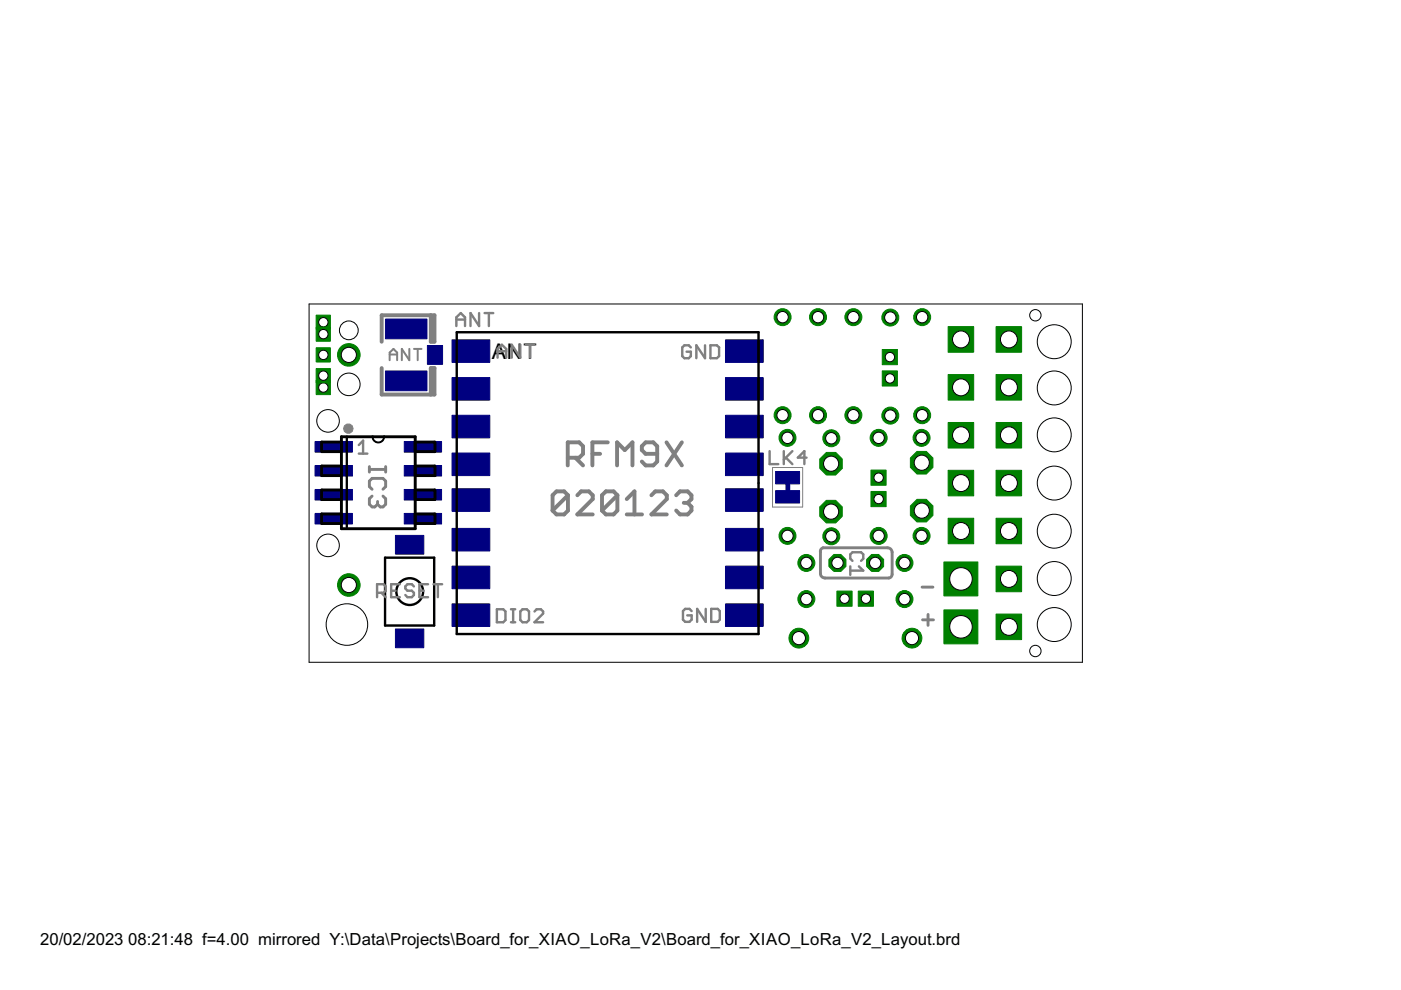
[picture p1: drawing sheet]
<svg xmlns="http://www.w3.org/2000/svg" width="297mm" height="210mm" viewBox="0 0 297 210" stroke-linecap="round" stroke-linejoin="round" font-family="sans-serif">
<defs><g id="words">
<text font-size="5.1" x="104.2" y="76">ANT</text>
<g font-size="4">
<text x="8.5" y="200.4">20/02/2023</text>
<text x="27.2" y="200.4">08:21:48 f=4.00 mirrored Y:\Data\Projects\Board_for_XIAO_LoRa_V2\Board_for_XIAO_LoRa_V2_Layout.brd</text>
</g>
</g></defs>
<g fill="#000080" stroke="#000080" stroke-width=".21">
<path d="M153.8 128h8v4.8h-8z"/>
<path d="M153.8 120h8v4.8h-8z"/>
<path d="M153.8 112h8v4.8h-8z"/>
<path d="M153.8 103.6h8v4.8h-8z"/>
<path d="M153.8 96.1h8v4.7h-8z"/>
<path d="M153.8 88.1h8v4.7h-8z"/>
<path d="M153.8 80.1h8v4.7h-8z"/>
<path d="M153.8 72.1h8v4.7h-8z"/>
<path d="M95.8 72.1h8v4.7h-8z"/>
<path d="M95.8 80.1h8v4.7h-8z"/>
<path d="M95.8 88.1h8v4.7h-8z"/>
<path d="M95.8 96.1h8v4.7h-8z"/>
<path d="M95.8 103.6h8v4.8h-8z"/>
<path d="M95.8 112h8v4.8h-8z"/>
<path d="M95.8 120h8v4.8h-8z"/>
<path d="M95.8 128h8v4.8h-8z"/>
<path d="M81.7 67.6h8.8v4.2h-8.8z"/>
<path d="M81.7 78.7h8.8v4.1h-8.8z"/>
<path d="M90.6 73.3h3.2v3.9h-3.2z"/>
<path d="M83.8 133.3h6.1v4h-6.1z"/>
<path d="M83.8 113.5h6.1v4h-6.1z"/>
<path d="M66.8 93.6h7.9v2.3h-7.9z"/>
<path d="M66.8 98.7h7.9v2.2h-7.9z"/>
<path d="M66.8 103.8h7.9v2.2h-7.9z"/>
<path d="M66.8 108.9h7.9v2.2h-7.9z"/>
<path d="M85.7 108.9h7.9v2.2h-7.9z"/>
<path d="M85.7 103.8h7.9v2.2h-7.9z"/>
<path d="M85.7 98.7h7.9v2.2h-7.9z"/>
<path d="M85.7 93.6h7.9v2.3h-7.9z"/>
<path d="M164.4 104h5.1v2.7h-5.1z"/>
<path d="M164.4 100h5.1v2.6h-5.1z"/>
</g>
<path d="M167 101.1v4.1" fill="none" stroke="#000080" stroke-width="1"/>
<circle cx="74" cy="75.2" r="2.39" fill="#008000" stroke="#008000" stroke-width=".21"/>
<circle cx="74" cy="75.2" r="1.61" fill="#fff" stroke="#000" stroke-width=".21"/>
<circle cx="173.4" cy="88" r="1.8" fill="#008000" stroke="#008000" stroke-width=".21"/>
<circle cx="173.4" cy="88" r="1.21" fill="#fff" stroke="#000" stroke-width=".21"/>
<circle cx="173.4" cy="67.2" r="1.8" fill="#008000" stroke="#008000" stroke-width=".21"/>
<circle cx="173.4" cy="67.2" r="1.21" fill="#fff" stroke="#000" stroke-width=".21"/>
<circle cx="165.9" cy="88" r="1.8" fill="#008000" stroke="#008000" stroke-width=".21"/>
<circle cx="165.9" cy="88" r="1.21" fill="#fff" stroke="#000" stroke-width=".21"/>
<circle cx="165.9" cy="67.2" r="1.8" fill="#008000" stroke="#008000" stroke-width=".21"/>
<circle cx="165.9" cy="67.2" r="1.21" fill="#fff" stroke="#000" stroke-width=".21"/>
<circle cx="180.9" cy="88" r="1.8" fill="#008000" stroke="#008000" stroke-width=".21"/>
<circle cx="180.9" cy="88" r="1.21" fill="#fff" stroke="#000" stroke-width=".21"/>
<circle cx="180.9" cy="67.2" r="1.8" fill="#008000" stroke="#008000" stroke-width=".21"/>
<circle cx="180.9" cy="67.2" r="1.21" fill="#fff" stroke="#000" stroke-width=".21"/>
<circle cx="171" cy="127" r="1.8" fill="#008000" stroke="#008000" stroke-width=".21"/>
<circle cx="171" cy="127" r="1.21" fill="#fff" stroke="#000" stroke-width=".21"/>
<circle cx="191.8" cy="127" r="1.8" fill="#008000" stroke="#008000" stroke-width=".21"/>
<circle cx="191.8" cy="127" r="1.21" fill="#fff" stroke="#000" stroke-width=".21"/>
<circle cx="193.4" cy="135.3" r="2.1" fill="#008000" stroke="#008000" stroke-width=".21"/>
<circle cx="193.4" cy="135.3" r="1.4" fill="#fff" stroke="#000" stroke-width=".21"/>
<circle cx="169.4" cy="135.3" r="2.1" fill="#008000" stroke="#008000" stroke-width=".21"/>
<circle cx="169.4" cy="135.3" r="1.4" fill="#fff" stroke="#000" stroke-width=".21"/>
<circle cx="171" cy="119.4" r="1.8" fill="#008000" stroke="#008000" stroke-width=".21"/>
<circle cx="171" cy="119.4" r="1.21" fill="#fff" stroke="#000" stroke-width=".21"/>
<circle cx="191.8" cy="119.4" r="1.8" fill="#008000" stroke="#008000" stroke-width=".21"/>
<circle cx="191.8" cy="119.4" r="1.21" fill="#fff" stroke="#000" stroke-width=".21"/>
<path d="M211.2 109.9h5.4v5.4h-5.4z" fill="#008000" stroke="#008000" stroke-width=".21"/>
<circle cx="213.9" cy="112.6" r="1.8" fill="#fff" stroke="#000" stroke-width=".21"/>
<path d="M211.2 99.7h5.4v5.4h-5.4z" fill="#008000" stroke="#008000" stroke-width=".21"/>
<circle cx="213.9" cy="102.4" r="1.8" fill="#fff" stroke="#000" stroke-width=".21"/>
<path d="M211.2 89.6h5.4v5.4h-5.4z" fill="#008000" stroke="#008000" stroke-width=".21"/>
<circle cx="213.9" cy="92.3" r="1.8" fill="#fff" stroke="#000" stroke-width=".21"/>
<path d="M211.2 79.4h5.4v5.4h-5.4z" fill="#008000" stroke="#008000" stroke-width=".21"/>
<circle cx="213.9" cy="82.1" r="1.8" fill="#fff" stroke="#000" stroke-width=".21"/>
<path d="M211.2 69.3h5.4v5.4h-5.4z" fill="#008000" stroke="#008000" stroke-width=".21"/>
<circle cx="213.9" cy="72" r="1.8" fill="#fff" stroke="#000" stroke-width=".21"/>
<path d="M211.2 120h5.4v5.5h-5.4z" fill="#008000" stroke="#008000" stroke-width=".21"/>
<circle cx="213.9" cy="122.7" r="1.8" fill="#fff" stroke="#000" stroke-width=".21"/>
<path d="M211.2 130.2h5.4v5.4h-5.4z" fill="#008000" stroke="#008000" stroke-width=".21"/>
<circle cx="213.9" cy="132.9" r="1.8" fill="#fff" stroke="#000" stroke-width=".21"/>
<circle cx="195.4" cy="113.6" r="1.8" fill="#008000" stroke="#008000" stroke-width=".21"/>
<circle cx="195.4" cy="113.6" r="1.21" fill="#fff" stroke="#000" stroke-width=".21"/>
<circle cx="195.4" cy="92.8" r="1.8" fill="#008000" stroke="#008000" stroke-width=".21"/>
<circle cx="195.4" cy="92.8" r="1.21" fill="#fff" stroke="#000" stroke-width=".21"/>
<circle cx="176.3" cy="113.7" r="1.8" fill="#008000" stroke="#008000" stroke-width=".21"/>
<circle cx="176.3" cy="113.7" r="1.21" fill="#fff" stroke="#000" stroke-width=".21"/>
<circle cx="176.3" cy="92.9" r="1.8" fill="#008000" stroke="#008000" stroke-width=".21"/>
<circle cx="176.3" cy="92.9" r="1.21" fill="#fff" stroke="#000" stroke-width=".21"/>
<path d="M201 109.9h5.4v5.4h-5.4z" fill="#008000" stroke="#008000" stroke-width=".21"/>
<circle cx="203.8" cy="112.6" r="1.8" fill="#fff" stroke="#000" stroke-width=".21"/>
<path d="M201 99.7h5.4v5.4h-5.4z" fill="#008000" stroke="#008000" stroke-width=".21"/>
<circle cx="203.8" cy="102.4" r="1.8" fill="#fff" stroke="#000" stroke-width=".21"/>
<path d="M201 89.6h5.4v5.4h-5.4z" fill="#008000" stroke="#008000" stroke-width=".21"/>
<circle cx="203.8" cy="92.3" r="1.8" fill="#fff" stroke="#000" stroke-width=".21"/>
<path d="M201 79.4h5.4v5.4h-5.4z" fill="#008000" stroke="#008000" stroke-width=".21"/>
<circle cx="203.8" cy="82.1" r="1.8" fill="#fff" stroke="#000" stroke-width=".21"/>
<path d="M201 69.3h5.4v5.4h-5.4z" fill="#008000" stroke="#008000" stroke-width=".21"/>
<circle cx="203.8" cy="72" r="1.8" fill="#fff" stroke="#000" stroke-width=".21"/>
<path d="M200.1 119.1h7.2v7.2h-7.2z" fill="#008000" stroke="#008000" stroke-width=".21"/>
<circle cx="203.8" cy="122.7" r="2.39" fill="#fff" stroke="#000" stroke-width=".21"/>
<path d="M200.1 129.3h7.2v7.2h-7.2z" fill="#008000" stroke="#008000" stroke-width=".21"/>
<circle cx="203.8" cy="132.9" r="2.39" fill="#fff" stroke="#000" stroke-width=".21"/>
<path d="M187 74.1h3.3v3.2h-3.3z" fill="#008000" stroke="#008000" stroke-width=".21"/>
<circle cx="188.7" cy="75.7" r=".99" fill="#fff" stroke="#000" stroke-width=".21"/>
<path d="M187 78.6h3.3v3.3h-3.3z" fill="#008000" stroke="#008000" stroke-width=".21"/>
<circle cx="188.7" cy="80.2" r=".99" fill="#fff" stroke="#000" stroke-width=".21"/>
<path d="M184.7 104.2h3.2v3.2h-3.2z" fill="#008000" stroke="#008000" stroke-width=".21"/>
<circle cx="186.3" cy="105.8" r=".99" fill="#fff" stroke="#000" stroke-width=".21"/>
<path d="M184.7 99.7h3.2v3.2h-3.2z" fill="#008000" stroke="#008000" stroke-width=".21"/>
<circle cx="186.3" cy="101.3" r=".99" fill="#fff" stroke="#000" stroke-width=".21"/>
<circle cx="74" cy="124" r="2.39" fill="#008000" stroke="#008000" stroke-width=".21"/>
<circle cx="74" cy="124" r="1.61" fill="#fff" stroke="#000" stroke-width=".21"/>
<path d="M177.4 125.3h3.3v3.2h-3.3z" fill="#008000" stroke="#008000" stroke-width=".21"/>
<circle cx="179.1" cy="126.9" r=".99" fill="#fff" stroke="#000" stroke-width=".21"/>
<path d="M182 125.3h3.2v3.2h-3.2z" fill="#008000" stroke="#008000" stroke-width=".21"/>
<circle cx="183.6" cy="126.9" r=".99" fill="#fff" stroke="#000" stroke-width=".21"/>
<circle cx="195.5" cy="67.2" r="1.8" fill="#008000" stroke="#008000" stroke-width=".21"/>
<circle cx="195.5" cy="67.2" r="1.21" fill="#fff" stroke="#000" stroke-width=".21"/>
<circle cx="195.5" cy="88" r="1.8" fill="#008000" stroke="#008000" stroke-width=".21"/>
<circle cx="195.5" cy="88" r="1.21" fill="#fff" stroke="#000" stroke-width=".21"/>
<circle cx="167" cy="113.6" r="1.8" fill="#008000" stroke="#008000" stroke-width=".21"/>
<circle cx="167" cy="113.6" r="1.21" fill="#fff" stroke="#000" stroke-width=".21"/>
<circle cx="167" cy="92.8" r="1.8" fill="#008000" stroke="#008000" stroke-width=".21"/>
<circle cx="167" cy="92.8" r="1.21" fill="#fff" stroke="#000" stroke-width=".21"/>
<circle cx="177.5" cy="119.4" r="1.95" fill="#008000" stroke="#008000" stroke-width=".21"/>
<circle cx="177.6" cy="119.4" r="1.21" fill="#fff" stroke="#000" stroke-width=".21"/>
<circle cx="185.5" cy="119.4" r="1.95" fill="#008000" stroke="#008000" stroke-width=".21"/>
<circle cx="185.6" cy="119.4" r="1.21" fill="#fff" stroke="#000" stroke-width=".21"/>
<path d="M67 66.8h3v3h-3z" fill="#008000" stroke="#008000" stroke-width=".21"/>
<circle cx="68.6" cy="68.3" r=".99" fill="#fff" stroke="#000" stroke-width=".21"/>
<path d="M67 80.7h3v3h-3z" fill="#008000" stroke="#008000" stroke-width=".21"/>
<circle cx="68.6" cy="82.2" r=".99" fill="#fff" stroke="#000" stroke-width=".21"/>
<path d="M67 69.3h3v3h-3z" fill="#008000" stroke="#008000" stroke-width=".21"/>
<circle cx="68.6" cy="70.8" r=".99" fill="#fff" stroke="#000" stroke-width=".21"/>
<path d="M67 78.1h3v3.1h-3z" fill="#008000" stroke="#008000" stroke-width=".21"/>
<circle cx="68.6" cy="79.7" r=".99" fill="#fff" stroke="#000" stroke-width=".21"/>
<circle cx="176.2" cy="108.5" r="2.59" fill="#008000" stroke="#008000" stroke-width=".21"/>
<circle cx="176.2" cy="108.5" r="1.61" fill="#fff" stroke="#000" stroke-width=".21"/>
<circle cx="176.2" cy="98.3" r="2.59" fill="#008000" stroke="#008000" stroke-width=".21"/>
<circle cx="176.2" cy="98.3" r="1.61" fill="#fff" stroke="#000" stroke-width=".21"/>
<path d="M67 73.7h3v3.1h-3z" fill="#008000" stroke="#008000" stroke-width=".21"/>
<circle cx="68.6" cy="75.2" r=".99" fill="#fff" stroke="#000" stroke-width=".21"/>
<circle cx="188.8" cy="67.3" r="1.8" fill="#008000" stroke="#008000" stroke-width=".21"/>
<circle cx="188.8" cy="67.3" r="1.21" fill="#fff" stroke="#000" stroke-width=".21"/>
<circle cx="188.8" cy="88.1" r="1.8" fill="#008000" stroke="#008000" stroke-width=".21"/>
<circle cx="188.8" cy="88.1" r="1.21" fill="#fff" stroke="#000" stroke-width=".21"/>
<circle cx="195.4" cy="108.3" r="2.59" fill="#008000" stroke="#008000" stroke-width=".21"/>
<circle cx="195.4" cy="108.3" r="1.61" fill="#fff" stroke="#000" stroke-width=".21"/>
<circle cx="195.4" cy="98.1" r="2.59" fill="#008000" stroke="#008000" stroke-width=".21"/>
<circle cx="195.4" cy="98.1" r="1.61" fill="#fff" stroke="#000" stroke-width=".21"/>
<circle cx="186.3" cy="113.6" r="1.8" fill="#008000" stroke="#008000" stroke-width=".21"/>
<circle cx="186.3" cy="113.6" r="1.21" fill="#fff" stroke="#000" stroke-width=".21"/>
<circle cx="186.3" cy="92.8" r="1.8" fill="#008000" stroke="#008000" stroke-width=".21"/>
<circle cx="186.3" cy="92.8" r="1.21" fill="#fff" stroke="#000" stroke-width=".21"/>
<g fill="none" stroke="#808080" stroke-width=".51">
<path d="M96.8 69.1v-1.8l.9-.9 .9 .9v1.8M96.8 67.8h1.8M101.6 66.4v2.7l-1.8-2.7v2.7M102.7 66.4h1.9M103.7 66.4v2.7M105.5 75.8v-1.8l.9-.9 .9 .9v1.8M105.5 74.5h1.8M110.3 73.1v2.7l-1.8-2.7v2.7M111.5 73.1h1.8M112.4 73.1v2.7M146.5 73.7l-.5-.5h-.9l-.4 .5v1.8l.4 .4h.9l.5-.4v-.9h-.9M149.5 73.2v2.7l-1.9-2.7v2.7"/>
<path d="M150.6 73.2h1.4l.5 .5v1.8l-.5 .4h-1.4zM76.1 94.4l.9-1v2.8M76.1 96.2h1.8M163.2 95.7v2.7h1.8M166.2 95.7v2.7M166.6 97l1.4 1.4M168 95.7l-1.8 1.8M171 97h-1.8l1.3-1.3v2.7M180.7 118.9l-.4-.5v-.9l.4-.4h1.9l.4 .4v.9l-.4 .5M79.9 125.7h1.4l.5-.5v-.9l-.5-.4h-1.4v2.7M80.9 125.7l.9 .9M82.9 125.2h1"/>
<path d="M84.8 123.9h-1.9v2.7h1.9M87.8 124.3l-.5-.4h-.9l-.5 .4v.5l.5 .4h.9l.5 .5v.5l-.5 .4h-.9l-.5-.4M88.9 125.2h.9M90.8 123.9h-1.9v2.7h1.9M91.9 123.9h1.8M92.8 123.9v2.7M105.3 129.2h1.4l.5 .4v1.9l-.5 .4h-1.4zM108.3 131.9h.9M108.3 129.2h.9M108.8 129.2v2.7M110.3 129.6l.5-.4h.9l.5 .4v1.9l-.5 .4h-.9l-.5-.4zM113.3 129.6l.5-.4h.9l.4 .4v.5l-1.8 1.8h1.8"/>
<path d="M146.6 129.6l-.4-.5h-.9l-.5 .5v1.8l.5 .4h.9l.4-.4v-.9h-.9M149.6 129.1v2.7l-1.8-2.7v2.7M150.8 129.1h1.4l.4 .5v1.8l-.4 .4h-1.4zM180.3 120.1v1.8M182.1 120.1l.9 .9h-2.7"/>
</g>
<g fill="none" stroke="#808080" stroke-width=".83">
<path d="M80.9 78v5.7h11.2v-5.7h-.8v5.7M91.3 66.8v5.7h.8v-5.7h-11.2v5.7M91.7 67.2v5.3M91.7 78v5.2M120.4 97h2.4l.8-.8v-1.6l-.8-.8h-2.4v4.9M122 97l1.6 1.7M125.6 96.2h1.6M128.9 93.8h-3.3v4.9M130.8 98.7v-4.9l1.7 1.6 1.6-1.6v4.9M139.3 96.2h-2.4l-.8-.8v-.8l.8-.8h1.6l.8 .8v3.3l-.8 .8h-1.6l-.8-.8M141.3 93.8l3.3 4.9M144.6 93.8l-3.3 4.9"/>
<path d="M120.4 105l-.8-.8h-1.6l-.8 .8v3.2M120.4 105v3.2l-.8 .9h-1.6l-.8-.9M120.4 105l-3.2 3.2M122.4 105l.8-.8h1.6l.9 .8v.8l-3.3 3.3h3.3M130.9 105l-.8-.8h-1.6l-.9 .8v3.2M130.9 105v3.2l-.8 .9h-1.6l-.9-.9M130.9 105l-3.3 3.2M132.9 109.1h3.2M132.9 105.8l1.6-1.6v4.9M138.1 105l.8-.8h1.6l.9 .8v.8l-3.3 3.3h3.3M143.4 105l.8-.8h1.6l.8 .8v.8l-.8 .8M145 106.6h.8"/>
<path d="M145.8 106.6l.8 .8v.8l-.8 .9h-1.6l-.8-.9"/>
</g>
<path d="M82.6 76.4v-1.6l.8-.8 .8 .8v1.6M82.6 75.2h1.6M86.8 74v2.4l-1.6-2.4v2.4M87.8 74h1.6M88.6 74v2.4" fill="none" stroke="#808080" stroke-width=".42"/>
<circle cx="73.8" cy="90.9" r="1.02" fill="#808080" stroke="#808080" stroke-width=".21"/>
<path d="M78.3 98.9v1.2M78.3 99.5h3.5M81.8 98.9v1.2M78.9 103.7l-.6-.5v-1.2l.6-.6h2.3l.6 .6v1.2l-.6 .5M78.9 105.2l-.6 .5v1.2l.6 .6h.6l.6-.6M80.1 106.3v.6M81.2 105.2l.6 .5v1.2l-.6 .6h-.6l-.5-.6M174.1 116.4l.4-.3h13.7l.5 .2 .3 .3 .1 .5v4.9l-.2 .4-.5 .2h-13.5l-.5-.2-.3-.3-.2-.5v-4.8zM195.5 124.5h2.3M195.6 131.4h2.3M196.8 130.3v2.3" fill="none" stroke="#808080" stroke-width=".61"/>
<path d="M163.8 99.1h6.4v8.4h-6.4z" fill="none" stroke="#808080" stroke-width=".21"/>
<path d="M73.6 92.6l-.1 19.2" fill="none" stroke="#000" stroke-width=".49"/>
<g fill="none" stroke="#000" stroke-width=".51">
<path d="M96.8 70.4h64v64h-64zM81.6 118.2h10.5v14.4h-10.5z"/>
<circle cx="86.9" cy="125.4" r="2.84"/>
</g>
<path d="M72.4 92.6h15.6v19.5h-15.6zM72.4 93.7h-4.2v2.1h4.2M72.4 98.8h-4.2v2h4.2M88 93.7h4.2v2.1h-4.2M88 98.8h4.2v2h-4.2M72.4 103.9h-4.2v2h4.2M72.4 109h-4.2v2h4.2M88 103.9h4.2v2h-4.2M88 109h4.2v2h-4.2" fill="none" stroke="#000" stroke-width=".61"/>
<g fill="none" stroke="#000" stroke-width=".21">
<path d="M65.5 64.5h164v75.9h-164zM79 92.6a1.22 1.22 0 0 0 1.2 1.2 1.22 1.22 0 0 0 1.2-1.2"/>
<circle cx="74" cy="70" r="1.99"/>
<circle cx="219.5" cy="66.8" r="1.21"/>
<circle cx="223.5" cy="72.5" r="3.6"/>
<circle cx="69.6" cy="89.2" r="2.39"/>
<circle cx="74" cy="81.5" r="2.39"/>
<circle cx="223.5" cy="82.3" r="3.6"/>
<circle cx="223.5" cy="92.2" r="3.6"/>
<circle cx="69.6" cy="115.6" r="2.39"/>
<circle cx="223.5" cy="102.4" r="3.6"/>
<circle cx="223.5" cy="112.6" r="3.6"/>
<circle cx="73.6" cy="132.4" r="4.4"/>
<circle cx="219.5" cy="138" r="1.21"/>
<circle cx="223.5" cy="122.7" r="3.6"/>
<circle cx="223.5" cy="132.4" r="3.6"/>
</g>
<path d="M79 92.6a1.22 1.22 0 0 0 1.2 1.2 1.22 1.22 0 0 0 1.2-1.2" fill="none" stroke="#000" stroke-width=".4"/>
<use href="#words"/>
</svg>
